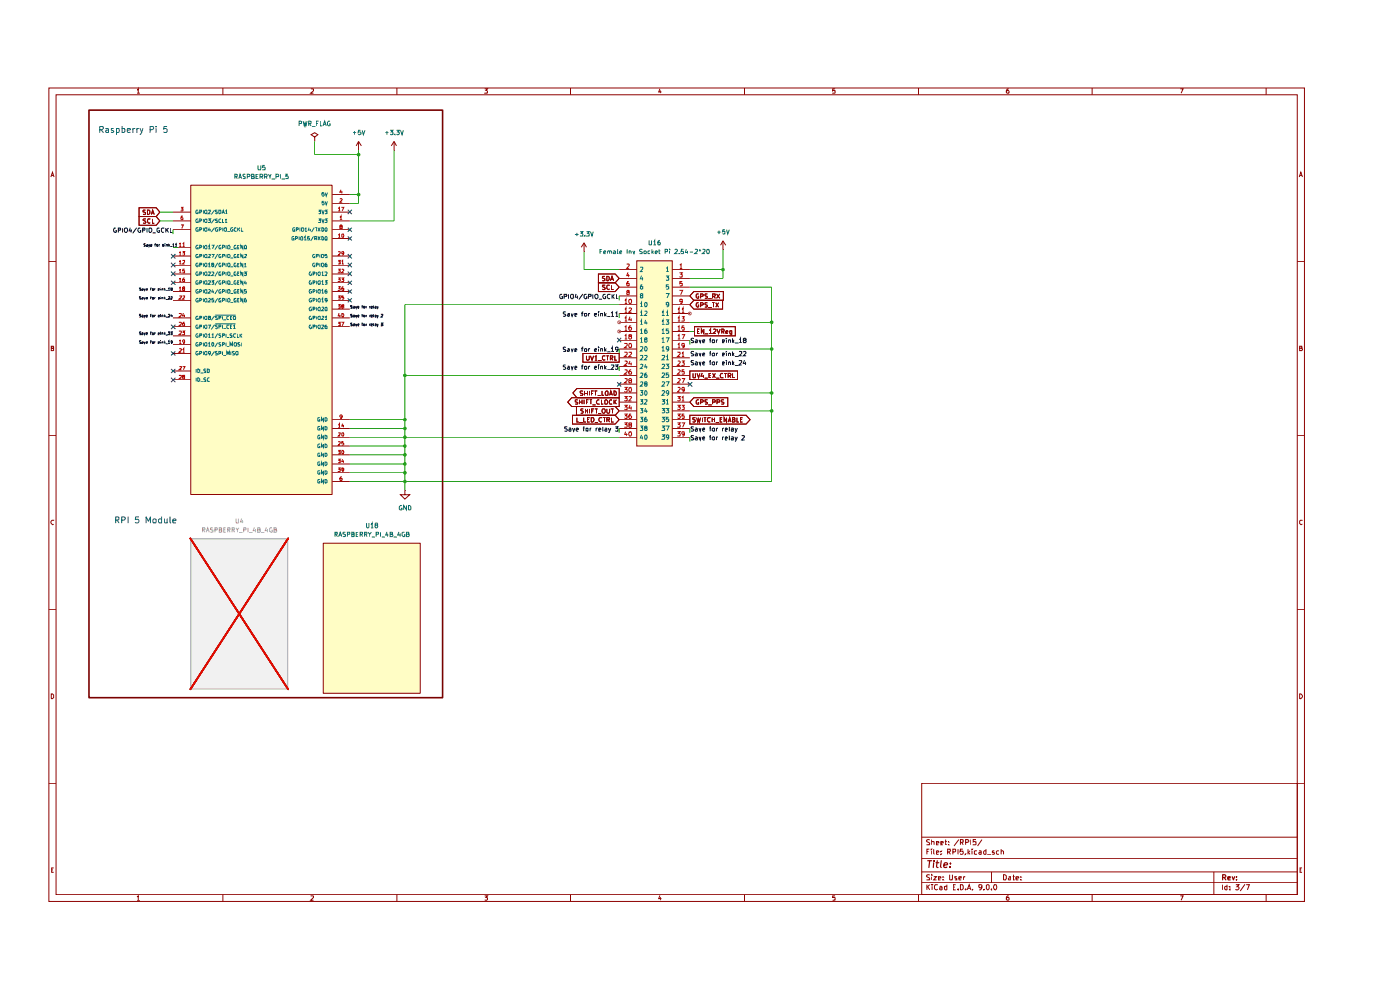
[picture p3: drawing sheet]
<svg xmlns="http://www.w3.org/2000/svg" width="297mm" height="210mm" viewBox="0 0 297 210" stroke-linecap="round" stroke-linejoin="round" font-family="sans-serif">
<g fill="none" stroke="#8e0200" stroke-width=".21">
<path d="M10.4 18.7h266.3v172.5h-266.3zM29.1 19.1l.2-.3v1M29.1 19.8h.6M47.3 18.7v1.4M66 18.9h.5v.4l-.6 .5h.6M84.2 18.7v1.4M102.8 18.8h.6l-.3 .4 .3 .2-.1 .4-.5-.1M121 18.7v1.4M140 18.8l-.3 .7h.6M140.2 19.2v.6M157.9 18.7v1.4M177.2 18.8h-.5v.5h.5v.4h-.5"/>
<path d="M194.9 18.7v1.4M214 18.8l-.3 .1-.2 .4v.3l.2 .2h.3a.33 .33 0 0 0 0-.5 .33 .33 0 0 0-.4 0l-.1 .1M231.7 18.7v1.4M250.4 18.8h.6l-.4 1M268.6 18.7v1.4M10.8 37.5l.3-1 .4 1M10.9 37.2h.5M11.9 20.1h263.3v169.7h-263.3zM275.6 37.5l.4-1 .3 1M275.7 37.2h.5M10.4 55.5h1.5M275.2 55.5h1.5"/>
<path d="M10.9 73.9h.4v-.5h-.4v1h.4l.1-.4-.2-.1M275.7 73.9h.4v-.5h-.4v1h.4l.2-.4-.2-.1M10.4 92.4h1.5M275.2 92.4h1.5M11.4 110.4h-.4a.45 .45 0 0 0-.1 .6l.2 .3 .3-.1M276.3 110.4h-.4l-.2 .1v.5l.3 .3 .3-.1M10.4 129.3h1.5M275.2 129.3h1.5M10.9 147.2h.2l.3 .2v.6l-.3 .2h-.2zM275.7 147.2h.3l.3 .4-.3 .6h-.3zM10.4 166.2h1.5M195.5 166.2h79.7v23.6h-79.7z"/>
<path d="M195.5 177.6h79.7M197.2 178.2l-.4-.1-.2 .2 .1 .3 .4 .2v.4h-.5M197.7 178.6h.5v.6M197.7 178.1v1.1M198.7 178.9l.5-.1-.1-.3h-.4v.7h.4M199.6 178.9l.5-.1-.1-.3h-.4v.7h.4M200.4 178.5h.5M200.6 178.1v1.1h.3M201.2 179.1v.1M201.2 178.5v.1M203.4 178.1l-1 1.3M203.7 178.7l.6-.1v-.4l-.6-.1v1.1"/>
<path d="M204 178.7l.3 .5M204.8 178.7l.6-.1v-.4l-.6-.1v1.1M205.9 178.1v1.1M207 178.1h-.5v.5h.5v.6l-.5-.1M208.3 178.1l-.9 1.3M275.2 166.2h1.5M11 184.5h.2M11.4 184.1h-.4v.9h.4M29.1 190.3l.2-.3v1M29.1 191h.6M47.3 189.8v1.4M66 190.1l.4-.1 .1 .4-.6 .6h.6"/>
<path d="M84.2 189.8v1.4M102.8 190h.6l-.3 .4h.2l.1 .4-.2 .2-.4-.1M121 189.8v1.4M140 189.9l-.3 .7h.6M140.2 190.3v.7M157.9 189.8v1.4M177.2 190h-.5v.5h.5v.4h-.5M194.9 189.8v1.4M195.5 187.2h79.7M195.5 185h79.7M195.5 182.1h79.7M196.6 187.7v1.1"/>
<path d="M196.6 180.6h.4M196.8 188.1l.4 .7M197.1 180.1h-.5v1.1M197.2 185.6l-.4-.1-.2 .3 .1 .3 .4 .1v.4h-.5M197.2 187.7l-.6 .6M197.6 180.1v.1M197.6 180.5v.7M197.7 185.5v.1M197.7 186v.6M197.7 187.7h.1M197.7 188v.8M198.1 186h.6l-.6 .6h.6"/>
<path d="M198.1 180.1v1l.1 .1M198.7 180.8l.5-.1-.2-.2h-.3v.6h.4M198.9 187.7h-.5l-.2 .2v.6l.4 .3 .3-.2M199.1 186.3l.5-.1-.1-.2h-.4v.6h.4M199.3 188.1l.4-.1 .2 .2v.6M199.6 181.1v.1M199.6 180.5v.1M199.9 188.3h-.6v.4h.6M200 186.6h.1M200 186v.1M200.9 188.1h-.5v.5l.1 .2 .4-.1M200.9 187.7v1.1"/>
<path d="M201 180.7l.5-.1v-.5h-.5v1.1M201.3 180.7l.3 .5M201.5 185.5v1.1h.5l.1-.1v-1M202.1 180.7h.5l.1-.2v-.3l-.6-.1v1.1M202.2 188.2h.4M202.7 187.7h-.5v1.1h.5M203 186h-.4v.2l.4 .2v.2h-.4M203.2 188.6v.2M203.2 180.1v1.1M203.4 186.3l.5-.1v-.2l-.5 .1 .1 .5h.4M203.7 187.7h.5l.1 .2v.6l-.3 .3h-.3zM204.3 180.1h-.6v.5l.6-.1v.6h-.6"/>
<path d="M204.4 186v.6M204.8 186h-.3l-.1 .1M204.8 181.1v.1M204.8 188.6v.2M205.2 188.8l.4-1.1 .3 1.1M205.4 188.4h.5M205.4 180.1v1.1M205.4 180.8l.4 .4M205.8 180.5l-.4 .4M206.2 180.1v.1M206.2 180.5v.7M206.3 188.6v.2"/>
<path d="M207.2 180.5h-.5v.6h.5M207.7 180.5h.4v.7M208.1 180.7l-.4 .1-.1 .2 .2 .2 .3-.1M208.3 188.1l-.2 .2-.5-.2 .1-.4h.4a.73 .73 0 0 1-.1 1.1h-.3M208.7 188.6v.2M209.2 180.5h-.4l-.1 .2 .1 .5 .4-.1M209.2 180.1v1.1M209.3 187.8l.1-.1 .4 .1v.7l-.2 .3-.3-.3zM209.4 181.3h.9M210.4 188.6v.2M210.4 185v2.2M210.9 187.7a.58 .58 0 0 1 .6 .4 .58 .58 0 0 1-.3 .7 .66 .66 0 0 1-.3-1.1z"/>
<path d="M210.9 180.5h-.4v.3l.4 .1v.2h-.4M211.9 180.5h-.3l-.2 .2 .1 .4h.4M212.4 180.5h.3l.2 .1v.6M212.4 180.1v1.1M212.9 185.5l.6 .3v.6l-.2 .2h-.4zM214 190l-.4 .2-.1 .6 .2 .2 .4-.2-.1-.4h-.3l-.2 .1M214 186h.4v.6h-.4l-.1-.2 .2-.2h.3M214.8 186h.5M215 185.5v1.1h.3M215.5 186.3l.6-.1-.1-.2-.5 .1 .1 .5h.4M216.5 186.6h.1M216.5 186v.1"/>
<path d="M231.7 189.8v1.4M250.4 190h.6l-.4 1M257.5 185v4.8M259.4 187.7v1.1M260.3 188.1l-.2-.1-.3 .2 .1 .5h.4M260.3 187.7v1.1M260.9 188.6v.2M260.9 188.1v.1M262.2 187.7h.6l-.4 .4h.3l.1 .4-.2 .3h-.3l-.1-.2M264.1 187.6l-1 1.4M264.4 187.7h.6l-.4 1.1M268.6 189.8v1.4"/>
<path d="M275.8 184.5h.3M276.2 184.1h-.4v.9h.4"/>
</g>
<g fill="none" stroke="#8e0200" stroke-width=".25">
<path d="M196.8 182.6h.9M197.2 182.6l-.1 1.4M198.1 183l-.1 1M198.2 182.6v.1M198.6 183h.6M198.8 182.6l-.1 1.3 .3 .1M199.7 182.6l-.2 1.3 .2 .1M200.3 183.5l.7-.1v-.3h-.6l-.2 .8 .2 .1 .5-.1M201.5 183.9v.1M201.6 183.1v.2M259.4 186.1h.6v-.5l-.6-.1v1.1M259.7 186.1l.4 .5"/>
<path d="M260.5 186.3l.5-.1v-.2l-.5 .1 .1 .5h.4M261.4 186l.3 .6 .2-.6M262.3 186.6h.1M262.3 186v.1"/>
</g>
<path d="M40.4 114.2l20.7 32M61.1 114.2l-20.7 32" fill="none" stroke="#df0b00" stroke-width=".34"/>
<g fill="#fffdc5">
<path d="M135.1 55.3h7.5v39.3h-7.5z"/>
<path d="M68.6 115.3h20.6v31.8h-20.6z"/>
</g>
<path d="M40.5 114.3h20.6v31.9h-20.6z" fill="#f1f1f1"/>
<path d="M40.4 114.2l20.7 32M61.1 114.2l-20.7 32" fill="none" stroke="#df0b00" stroke-width=".34"/>
<path d="M40.5 39.3h30v65.6h-30z" fill="#fffdc5"/>
<path d="M40.4 114.2l20.7 32M61.1 114.2l-20.7 32" fill="none" stroke="#df0b00" stroke-width=".34"/>
<g fill="none" stroke="#8e0200" stroke-width=".21">
<path d="M40.5 39.3h29.9v65.6h-29.9zM66.8 29.1l.6-.5-.6-.5-.8 .5 .8 .5v.9M66.8 30h.1M76.1 31.9h.1M76.1 30l-.5 .9M76.1 30l.6 .9M76.1 30v1.9M83.6 31.9h.1M83.6 30l-.6 .9M83.6 30l.5 .9M83.6 30v1.9M29.5 44.1h3.6l.8 .9-.8 .9h-3.6z"/>
<path d="M29.5 45.9h3.6l.8 1-.8 .9h-3.6zM30.9 44.6l-.6 .1v.2l.6 .2v.3h-.6M30.9 46.4h-.4l-.2 .2 .6 .3v.3l-.1 .2-.5-.1M31.3 44.6h.3l.2 .1v.6l-.3 .2h-.2zM31.9 46.5l-.4-.1a.48 .48 0 0 0-.2 .6 .48 .48 0 0 0 .6 .3M32.1 45.5l.3-.9 .3 .9M32.2 45.2h.4M32.3 46.4v1h.4M36.7 45h3.8M36.7 46.9h3.8M36.7 48.7h3.8M36.7 52.4h3.8"/>
<path d="M36.7 54.3h3.8M36.7 56.3h3.8M36.7 58.1h3.8M36.7 60h3.8M70.5 45h3.7M70.5 46.9h3.7M70.5 48.7h3.7M70.5 54.3h3.7M70.5 56.3h3.7M70.5 58.1h3.7M70.5 60h3.7M70.5 41.3h3.7"/>
<path d="M70.5 43.1h3.7M70.5 50.6h3.7M123.9 53.4h.1M123.9 51.5l-.6 .9M123.9 51.5l.5 .9M123.9 51.5v1.9M127 58.1h3.5l.9 1-.9 .9h-3.5zM127 60h3.5l.9 .9-.9 .9h-3.5zM128.3 58.6l-.5 .1v.3l.5 .1v.4h-.5M128.7 58.6h.4l.1 .2v.5l-.2 .3h-.3zM129.5 59.6l.3-1 .4 1M129.6 59.2h.5"/>
<path d="M131.4 57.2h3.7M131.4 59.1h3.7M135.1 55.3h7.5v39.3h-7.5zM142.6 57.2h3.7M142.6 59.1h3.7M153.4 53h.1M153.4 51.1l-.5 .9M153.4 51.1l.6 .9M153.4 51.1v1.9M36.7 61.8h3.8M36.7 63.7h3.8M36.7 67.4h3.8"/>
<path d="M36.7 69.3h3.8M36.7 71.2h3.8M36.7 73.1h3.8M36.7 75h3.8M36.7 78.7h3.8M70.5 61.8h3.7M70.5 63.7h3.7M70.5 67.4h3.7M70.5 69.3h3.7M70.5 65.6h3.7M123.7 75h7.7v1.8h-7.7zM124.4 75.5v.7l.2 .2 .4-.2v-.7"/>
<path d="M125.3 75.5l.3 .9 .3-.9M126.2 75.7l.2-.2v.9M126.2 76.4h.5M126.9 76.5h.7M128.4 60.5h-.5l-.1 .2 .2 .2 .3 .1 .1 .3-.2 .1-.4-.1M128.4 75.6l-.4-.1-.2 .1v.6l.3 .2 .3-.1M128.6 75.5h.6M128.9 75.5v.9M129.3 60.6l-.4-.1-.2 .2v.5l.4 .2 .2-.1M129.5 76h.3l.2-.2-.1-.3h-.4v.9M129.7 60.5v.9h.5M129.7 76l.3 .4"/>
<path d="M130.4 75.5v.9h.4M131.4 60.9h3.7M131.4 62.8h3.7M131.4 64.6h3.7M131.4 66.5h3.7M131.4 68.4h3.7M131.4 70.3h3.7M131.4 72.2h3.7M131.4 74h3.7M131.4 75.9h3.7M131.4 77.8h3.7M131.4 79.6h3.7"/>
<path d="M142.6 60.9h3.7M142.6 62.8h3.7M142.6 64.6h3.7M142.6 66.5h3.7M142.6 68.4h3.7M142.6 70.3h3.7M142.6 72.2h3.7M142.6 74h3.7M142.6 75.9h3.7M142.6 77.8h3.7M142.6 79.6h3.7M146.3 78.7h10.2v1.9h-10.2z"/>
<path d="M147 79.2l.1 .9 .4-.1v-.8M147.2 63.7h6.1v1.9h-6.1l-.9-1zM147.2 61.8h6.3v1.9h-6.3l-.9-.9zM147.3 69.3h8.7v1.9h-8.7zM147.9 79.2l.3 .9 .3-.9M148 70.3h.3M148.2 64.2h-.3l-.2 .3v.4l.3 .2h.2v-.4h-.2M148.2 62.4h-.3l-.2 .1v.5l.3 .3 .2-.1v-.3h-.2M148.4 69.8h-.4v.9h.4M148.6 64.7l.5-.1 .1-.2-.1-.2h-.5v.9M148.6 62.9l.5-.1 .1-.3-.1-.1h-.5v.9M149 79.1l-.3 .7h.6"/>
<path d="M149.2 79.5v.6M149.3 69.8v.9l-.5-.9v.9M149.6 70.8h.6M150.1 64.2l-.5 .1v.3l.4 .1 .1 .4h-.5M150.1 62.4h-.5v.3l.4 .2 .1 .3h-.5M150.2 65.2h.8M150.2 63.4h.8M150.4 70.1l.3-.3v.9M150.4 79.6h.3M150.4 70.7h.6M150.8 79.2h-.4v.9h.4M151.1 64.2h.5"/>
<path d="M151.2 62.9l.5-.1v-.4h-.5v.9M151.2 79.2l.6 .9M151.3 69.9h.5v.3l-.5 .5h.5M151.3 64.2v.9M151.4 62.9l.4 .4M151.8 79.2l-.6 .9M151.8 64.2l.6 .9M152 62.4l.7 .9M152.1 69.8l.3 .9 .4-.9M152.4 64.2l-.6 .9M152.7 62.4l-.7 .9M153.1 70.3h.4l.1-.3-.1-.2h-.4v.9"/>
<path d="M153.3 70.3l.3 .4M153.4 79.3a.48 .48 0 0 0-.6 .2 .48 .48 0 0 0 .1 .6l.5-.1M153.6 79.2h.6M154 70.5l.4-.1-.1-.3-.3 .2v.4h.4M154 79.2v.9M154.5 79.7h.4l.2-.3-.2-.2h-.4v.9M154.7 79.7l.4 .4M155.2 70.1v.8l-.1 .2h-.3M155.2 70.2h-.4v.5h.4M155.4 79.2v.9h.5M36.7 80.6h3.8M70.5 89h3.7"/>
<path d="M70.5 90.9h3.7M70.5 92.7h3.7M70.5 94.6h3.7M70.5 96.5h3.7M70.5 98.4h3.7M121.3 84.4h10.1v1.8h-10.1l-.9-.9zM121.5 88.1h9l.9 .9-.9 1h-9zM122.3 86.2h8.2l.9 1-.9 .9h-8.2zM122.4 82.4h9v2h-9l-.9-1zM122.4 88.6v.9h.4M122.6 84.9h-.6v.3l.6 .2-.1 .3h-.5M122.9 89.6h.8"/>
<path d="M123 85.3h.5M123 84.8v.9M123.5 84.8v.9M123.7 83l-.5-.1-.1 .2 .1 .3 .5 .2-.1 .3h-.5M123.7 86.7l-.5 .1v.3l.5 .2-.1 .4-.4-.1M123.8 88.6v.9h.5M123.9 84.8v.9M124 82.9v1M124 83.4h.6M124.2 87.2h.5M124.2 86.7v1M124.4 85.3h.3"/>
<path d="M124.6 89h.3M124.6 82.9v1M124.7 86.7v1M124.8 84.8h-.4v.9M125 82.9v1M125.1 88.6h-.5v.9h.5M125.1 86.7v1M125.1 84.8h.5M125.3 84.8v.9M125.4 88.6h.5a.54 .54 0 0 1 .1 .6 .54 .54 0 0 1-.6 .3zM125.4 83.4h.4M125.5 87.2h.4"/>
<path d="M125.7 85.9h.7M125.9 82.9h-.5v1M126 86.7h-.5v1M126.1 82.9h.6M126.2 89.6h.7M126.2 86.7h.6M126.4 82.9v1M126.5 86.7v1M126.8 83.9h.7M126.9 87.8h.6M127.1 84.9l-.2-.1-.3 .2a.45 .45 0 0 0 .2 .7l.3-.1M127.5 84.8v.9h.5"/>
<path d="M127.6 88.7l-.3-.1a.46 .46 0 0 0-.2 .6 .46 .46 0 0 0 .5 .2M127.7 82.9v1h.4M127.8 86.8h.5a.6 .6 0 0 1-.2 .9h-.1a.6 .6 0 0 1-.2-.9zM127.9 88.6h.6M128.2 88.6v.9M128.5 84.8h.1a.59 .59 0 0 1 .1 .9l-.4-.1v-.6zM128.6 82.9l.4 .2v.7h-.5a.6 .6 0 0 1 .1-.9zM128.7 86.7v.7l.3 .3 .3-.3v-.7M128.7 89h.5v-.4h-.5v.9M129 89l.3 .5M129.3 83.9l.3-1 .3 1M129.4 83.6h.4"/>
<path d="M129.6 86.7h.6M129.7 88.6v.9h.5M129.8 84.9a.47 .47 0 0 0-.6 .2 .47 .47 0 0 0 .2 .6l.4-.1M129.9 86.7v1M130.3 82.9a.54 .54 0 0 1 .4 .4 .54 .54 0 0 1-.1 .6h-.3zM130.3 84.8v.9M130.3 85.2l.5 .5M130.8 84.8l-.5 .6M131.4 81.5h3.7M131.4 83.4h3.7M131.4 85.3h3.7M131.4 87.2h3.7"/>
<path d="M131.4 89h3.7M131.4 90.9h3.7M131.4 92.7h3.7M142.6 81.5h3.7M142.6 83.4h3.7M142.6 85.3h3.7M142.6 87.2h3.7M142.6 89h3.7M142.6 90.9h3.7M142.6 92.7h3.7M146.3 88.1h12l.8 .9-.8 1h-12zM147.2 84.4h7.2v1.8h-7.2l-.9-.9z"/>
<path d="M147.5 88.6h-.5l-.1 .2 .2 .2 .3 .1 .1 .3-.1 .1-.5-.1M147.8 88.6l.2 .9 .2-.6 .2 .6 .2-.9M148.2 84.9l-.2-.1-.3 .2v.6l.2 .1h.3v-.3h-.2M148.6 85.3h.5l.1-.3-.6-.2v.9M149 88.6v.9M149.3 88.6h.5M149.5 80.2h.7M149.6 88.6v.9M150.1 84.9h-.5v.3l.5 .2-.1 .3h-.4M150.2 85.9h.8M150.7 88.7l-.5-.1a.48 .48 0 0 0-.1 .6 .48 .48 0 0 0 .6 .2M151.1 89h.5"/>
<path d="M151.1 88.6v.9M151.2 85.3h.5l.1-.3-.6-.2v.9M151.6 88.6v.9M151.8 89.6h.7M151.9 80.2h.7M152.1 85.3h.5l.1-.3-.2-.2h-.4v.9M152.8 89h.3M153.2 88.6h-.4v.9h.4M153.5 84.9h-.5v.3l.5 .2v.3h-.5M154.1 88.6v.9l-.5-.9v.9M154.5 89.5l.3-.9 .3 .9M154.6 89.3h.4"/>
<path d="M155.4 89h.3l.2-.1-.1-.3h-.4v.9l.5-.1v-.3l-.2-.1M156.3 88.6v.9h.5M157.1 89h.3M157.5 88.6h-.4v.9h.4M68.6 115.2h20.6v31.9h-20.6zM70.5 100.3h3.7M70.5 102.1h3.7M85.9 104v.9h1l-1 1-.9-1h.9M85.9 104h.1"/>
</g>
<g fill="none" stroke="#0c0c0c" stroke-width=".21">
<path d="M24.6 48.4h-.3a.48 .48 0 0 0-.2 .6 .48 .48 0 0 0 .6 .2v-.3h-.2M25.1 48.8h.4v-.4h-.4v.9M26 48.4v.9M26.5 48.5h.5a.6 .6 0 0 1-.2 .8h-.2a.6 .6 0 0 1-.1-.8zM27.6 48.3l-.2 .7h.6M27.8 48.6v.7M29 48.3l-.9 1.2M29.8 48.4h-.4a.48 .48 0 0 0-.1 .6 .48 .48 0 0 0 .5 .2v-.3h-.1M30.3 48.8h.4l.1-.3-.5-.1v.9M30.9 51.7l-.4 .1 .4 .3-.2 .2-.2-.1M31.1 51.9h.2v.4M31.2 48.4v.9"/>
<path d="M31.3 52l-.3 .1 .1 .2 .2-.1M31.5 51.9l.1 .4 .2-.4M31.6 48.5h.5a.6 .6 0 0 1-.1 .8l-.4-.2zM32 52h.2v-.1h-.2v.3h.2M32.4 49.4h.7M32.8 51.9h.3M33.1 51.7l-.2 .1v.5M33.2 51.9h.3l-.1 .4-.2-.1zM33.7 51.9v.4M33.8 48.4h-.3l-.2 .2v.5l.3 .2 .2-.1v-.3h-.1M33.9 51.9h-.2M34.5 52h.3v-.1h-.3v.3h.3"/>
<path d="M34.8 48.5l-.4-.1-.2 .2v.5l.3 .2 .3-.1M35 51.7v.1M35 51.9v.4M35.2 48.4v.9M35.3 51.9h.2v.4M35.3 51.9v.4M35.3 48.7l.5 .6M35.8 48.4l-.6 .5M35.8 51.7v.6M35.9 52l.1 .3M36 51.9l-.2 .2M36.1 48.4v.9h.5"/>
<path d="M36.1 52.3h.4M36.6 51.9l.2-.2v.6M36.6 52.3h.4M37.2 51.9l.2-.2v.6M37.2 52.3h.3M29.9 66.7h-.3v.2l.3 .2-.1 .2-.2-.1M29.9 72.3h-.3l.1 .3 .2 .1-.1 .2h-.2M29.9 70.5h-.3v.2l.3 .1-.1 .2h-.2M29.9 62.9h-.3v.3l.3 .1-.1 .2h-.2M29.9 61.1h-.3l.1 .2 .2 .1-.1 .2h-.2M30.1 66.9h.2v.4M30.1 72.5h.2v.4h-.2v-.2l.2-.1"/>
<path d="M30.1 70.7h.2v.3h-.2l.1-.3h.1M30.1 63.1h.2v.4h-.2v-.2h.2M30.1 61.3h.2v.3h-.2v-.2l.2-.1M30.3 67h-.2l.1 .3 .1-.1M30.6 66.8l.1 .5 .2-.5M30.6 72.5l.1 .4 .2-.4M30.6 70.6l.1 .4 .2-.4M30.6 63.1l.1 .4 .2-.4M30.6 61.3l.1 .3 .2-.3M31 67h.3l-.1-.2-.2 .1v.3h.3M31 72.7l.3-.2-.3 .1 .1 .3h.2M31 70.8l.3-.1-.1-.1-.2 .1v.2l.3 .1"/>
<path d="M31 63.3h.3v-.2l-.3 .1v.2l.3 .1M31 61.4l.3-.1h-.3l.1 .3h.2M31.9 66.8h.2M31.9 72.5h.2M31.9 70.6h.2M31.9 63.1h.2M31.9 61.3h.2M32.1 66.7l-.1 .1v.5M32.1 72.3h-.1v.6M32.1 70.4l-.1 .1v.5M32.1 62.9l-.1 .1v.5M32.1 61.1l-.1 .1v.4"/>
<path d="M32.3 72.5h.3v.4h-.3zM32.3 70.7h.3v.3h-.3zM32.3 63.1h.3v.4h-.3zM32.3 61.3h.3v.3h-.3zM32.4 66.8l.2 .1-.1 .4-.2-.1zM32.8 61.3v.3M32.8 63.1v.4M32.8 66.8v.5M32.8 70.6v.4M32.8 72.5v.4M33 66.8l-.2 .1M33 72.5l-.2 .1"/>
<path d="M33 70.6l-.2 .1M33 63.1l-.2 .1M33 61.3h-.2M33.6 67h.2l-.1-.2-.1 .1v.3h.2M33.6 72.7l.2-.2h-.2v.4h.2M33.6 70.8l.2-.1-.1-.1-.1 .1v.3h.2M33.6 63.3h.2v-.2h-.2v.4h.2M33.6 61.4l.2-.1h-.2v.3h.2M34.1 66.7v.1M34.1 72.3h.1M34.1 70.4v.1M34.1 62.9h.1"/>
<path d="M34.1 61.1h.1M34.1 61.3v.3M34.1 63.1v.4M34.1 66.8v.5M34.1 70.6v.4M34.1 72.5v.4M34.3 66.9h.3v.4M34.3 72.9v-.4h.3v.4M34.3 70.7h.3v.3M34.3 63.2l.3-.1v.4M34.3 61.6v-.3h.3v.3M34.3 63.1v.4"/>
<path d="M34.3 66.8v.5M34.3 70.6v.4M34.8 61.1v.5M34.8 62.9v.6M34.8 66.7v.6M34.8 70.4v.6M34.8 72.3v.6M34.9 67l.2 .3M34.9 72.7l.2 .2M34.9 70.7l.2 .3M34.9 63.3l.2 .2M34.9 61.4l.2 .2"/>
<path d="M35.1 66.8l-.3 .3M35.1 72.5l-.3 .2M35.1 70.6l-.3 .2M35.1 63.1l-.3 .2M35.1 61.3l-.3 .1M35.2 67.3h.4M35.2 72.9h.4M35.2 71.1h.4M35.2 63.5h.4M35.2 61.7h.4M35.7 66.8h.3l-.3 .5h.3M35.7 72.4l.2-.1v.6"/>
<path d="M35.7 70.5h.3l-.3 .5h.3M35.7 62.9h.3v.3l-.3 .3h.3M35.7 61.3l.2-.2v.5M35.7 72.9h.3M35.7 61.6h.3M36.2 70.4h.3l-.1 .3h.1v.3l-.3-.1M36.3 62.9h.2v.3l-.3 .3h.3M36.4 66.7l-.1 .3h.3M36.4 61.3l-.1-.2h.2v.2h-.2v.3h.2l-.1-.3M36.5 72.5l-.1 .2-.1-.1 .1-.3h.1v.4l-.2 .2M36.5 66.8v.5M74.7 68.5l-.3 .1 .3 .4h-.3"/>
<path d="M74.7 66.7l-.3 .1 .3 .4h-.3M74.7 64.8l-.3 .1 .3 .4h-.3M75 68.8h.2v.3M75 66.9h.2v.4M75 65l.2 .1v.3M75.2 68.9l-.2 .1 .1 .1 .1-.1M75.2 67h-.2l.1 .3 .1-.1M75.2 65.1h-.2l.1 .3 .1-.1M75.4 68.7l.2 .4v-.4M75.4 66.8l.2 .5v-.5M75.4 65l.2 .4v-.4M75.9 69l.3-.1-.1-.2-.2 .1v.2h.2"/>
<path d="M75.9 67h.3l-.1-.2-.2 .1v.3h.2M75.9 65.1h.3l-.3-.1v.3h.2M76.7 66.8h.2M76.7 68.7h.2M76.7 65h.2M76.9 68.5l-.1 .6M76.9 66.7l-.1 .6M76.9 64.8l-.1 .6M77.1 66.9l.2-.1 .1 .3-.2 .2zM77.1 65.1l.2-.1 .1 .2-.2 .2zM77.2 68.7l.2 .2-.1 .2-.2-.1zM77.7 65v.4"/>
<path d="M77.7 66.8v.5M77.7 68.7v.4M77.8 68.7l-.1 .2M77.8 65l-.1 .1M77.8 66.8l-.1 .1M78.4 65v.4M78.4 66.8v.5M78.4 68.7v.4M78.6 68.7l-.2 .2M78.6 66.8l-.2 .1M78.6 65l-.2 .1M78.7 69l.3-.1-.1-.2-.2 .1v.2h.2"/>
<path d="M78.7 67h.3l-.1-.2-.2 .1v.3h.2M78.7 65.1h.3l-.1-.1-.2 .1v.2h.2M79.2 68.5l.1 .6M79.2 66.7l.1 .6M79.2 64.8l.1 .6M79.5 68.8h.3v.3M79.5 66.9h.3v.4M79.5 65l.3 .1v.3M79.8 68.9l-.3 .1 .1 .1 .2-.1M79.8 67h-.3l.1 .3 .2-.1M79.8 65.1h-.3l.1 .3 .2-.1M80 68.7l.1 .4"/>
<path d="M80 66.8l.1 .5M80 65l.1 .4M80.2 68.7l-.2 .6M80.2 66.8l-.2 .6M80.2 65l-.2 .6M80.8 68.5h.4l-.2 .3h.1l.1 .2h-.4M80.9 66.8l.2-.1 .1 .1-.4 .5h.4M119.2 62.4h-.3l-.2 .2v.5l.3 .3 .3-.1v-.4h-.2M119.7 62.9h.5v-.5h-.5v1M120 66.2h-.5v.3l.5 .3-.2 .3-.3-.1M120 73.7h-.5v.3l.5 .3-.1 .2h-.4M120 77.4l-.5 .1v.3h.3l.2 .3-.2 .3-.3-.1"/>
<path d="M120.4 66.5h.4v.6M120.4 74h.4v.5h-.4v-.1l.1-.2h.3M120.4 77.8h.4v.6M120.6 62.4v1M120.8 66.7l-.4 .1 .1 .3 .3-.1M120.8 77.9l-.4 .2 .1 .3 .3-.1M121.1 62.5h.5v.7l-.3 .2a.6 .6 0 0 1-.2-.9zM121.2 66.5l.2 .6 .2-.6M121.2 74l.2 .5 .2-.5M121.2 77.7l.2 .7 .2-.7M122 66.8l.4-.1-.1-.2h-.3v.5h.3M122 74.3l.4-.1-.2-.2h-.2v.5h.3"/>
<path d="M122 78l.4-.1-.2-.2-.2 .1v.5h.3M122.2 62.4l-.2 .6h.6M122.5 62.7v.7M123.3 66.5h.4M123.3 74h.4M123.3 77.7h.4M123.7 62.4l-.9 1.1M123.7 66.2h-.2v.9M123.7 73.6l-.2 .2v.7M123.7 77.4l-.2 .1v.9M124 74h.3l.2 .1-.1 .4h-.4zM124 77.8l.3-.1 .2 .1v.4l-.2 .2-.3-.1z"/>
<path d="M124.1 66.5h.3l.1 .2-.2 .4-.3-.1zM124.4 62.4h-.3l-.2 .2v.5l.3 .3 .3-.1v-.4h-.2M124.8 62.9h.5v-.5h-.5v1M124.8 66.5v.6M124.8 74v.5M124.8 77.7v.7M125.2 66.5h-.3l-.1 .2M125.2 74l-.4 .1M125.2 77.7l-.4 .1M125.8 62.4v1M126.1 66.8l.4-.1v-.2l-.4 .1v.3l.2 .2 .2-.1M126.1 74.3l.4-.1-.1-.2-.3 .1v.4h.4"/>
<path d="M126.1 78l.4-.1-.1-.2-.3 .1v.4l.2 .2 .2-.1M126.3 62.5h.5a.6 .6 0 0 1-.2 .9h-.2a.6 .6 0 0 1-.1-.9zM127 66.2h.1M127 73.6v.1M127 77.4v.1M127 66.5v.6M127 74v.5M127 77.7v.7M127 63.5h.7M127.4 66.6l.4-.1v.6M127.4 74h.4v.5M127.4 77.8h.4v.6"/>
<path d="M127.4 66.5v.6M127.4 74v.5M127.4 77.7v.7M128.2 66.2v.9M128.2 73.6v.9M128.2 77.4v1M128.3 66.8l.3 .3M128.3 74.2l.3 .3M128.3 77.9l.3 .5M128.5 62.4h-.4a.48 .48 0 0 0-.2 .6 .48 .48 0 0 0 .6 .3v-.4h-.2M128.6 66.5l-.4 .3M128.6 74l-.4 .3"/>
<path d="M128.6 77.7l-.4 .4M128.8 67.2h.7M128.8 74.6h.7M128.8 78.4h.7M129.4 62.5l-.4-.1a.48 .48 0 0 0-.1 .6 .48 .48 0 0 0 .5 .3M129.7 66.4l.2-.2v.9M129.7 74l.2-.4v.9M129.7 77.5l.5-.1 .1 .2-.6 .8h.6M129.7 67.1h.6M129.7 74.5h.6M129.8 62.4v1M129.9 62.8l.4 .6"/>
<path d="M130.3 62.4l-.5 .5M130.5 77.4h.6l-.3 .4h.3v.5h-.6M130.6 66.4l.2-.2v.9M130.6 67.1h.5M130.8 62.4v1h.4M131.1 74l-.1 .2h-.3l-.1-.5h.5v.7l-.4 .1M147.2 76.5h-.5l-.1 .2 .2 .2 .3 .1 .1 .3-.3 .1-.3-.1M147.2 71.8h-.4l-.2 .1 .1 .3 .5 .2-.2 .3h-.4M147.2 74.6h-.5l-.1 .3 .6 .4-.2 .2h-.4M147.5 76.8l.3-.1 .2 .2v.5M147.5 72.1l.5 .1v.5h-.5l.1-.4h.4M147.5 75l.3-.1 .2 .2v.4h-.5l.1-.4h.4"/>
<path d="M148 77l-.5 .1 .1 .3 .4-.1M148.3 76.7l.2 .7 .2-.7M148.3 72.1l.2 .6 .2-.6M148.3 74.9l.2 .6 .2-.6M149.1 77.1l.4-.1-.1-.3-.3 .2v.4l.1 .1 .3-.1M149.1 72.4l.4-.1v-.2l-.4 .1v.4l.4 .1M149.1 75.2l.4-.1-.1-.2-.3 .2v.3l.4 .1M150.5 76.7h.3M150.5 72.1h.3M150.5 74.9h.3M150.8 76.5h-.1v.9M150.8 71.8h-.1v.9"/>
<path d="M150.8 74.5l-.1 .1v.9M151.2 76.8h.4v.5l-.3 .1-.2-.1zM151.2 72.1l.4 .1-.1 .5h-.3zM151.2 75h.4l-.1 .5h-.3zM152 72.1v.6M152 74.9v.6M152 76.7v.7M152.3 76.7l-.3 .2M152.3 72.1l-.3 .2M152.3 74.9l-.3 .2M153.3 77.1l.4-.1-.2-.3-.2 .1v.5h.3M153.3 72.4l.4-.1-.1-.2h-.3v.6h.3"/>
<path d="M153.3 75.2l.4-.1-.2-.2-.2 .1v.5h.3M154.1 76.5v.1M154.1 71.8h.1M154.1 74.5v.1M154.1 72.1v.6M154.1 74.9v.6M154.1 76.7v.7M154.6 76.8l.2-.1 .2 .2v.5M154.6 72.2h.4v.5M154.6 75l.2-.1 .2 .2v.4M154.6 72.1v.6M154.6 74.9v.6"/>
<path d="M154.6 76.7v.7M155.4 71.8v.9M155.4 74.5v1M155.4 76.5v.9M155.5 77l.2 .4M155.5 72.3l.2 .4M155.5 75.1l.2 .4M155.7 76.7l-.3 .4M155.7 72.1l-.3 .3M155.7 74.9l-.3 .3M155.9 77.5h.8M155.9 72.8h.8"/>
<path d="M155.9 75.6h.8M156.8 76.6l.5-.1v.3l-.5 .6h.5M156.8 72l.3-.2v.9M156.8 74.6h.5v.4l-.5 .5h.5M156.8 72.7h.5M157.7 74.6l.4-.1 .2 .3-.6 .7h.6M157.9 72.2l-.2-.3 .4-.1 .2 .2-.2 .2h-.3l-.1 .3 .1 .2h.4l.1-.4-.2-.1M157.9 76.4l-.2 .7h.6M158.2 76.7v.7M120.4 90.5h-.6v.2l.1 .3 .5 .1v.2l-.2 .2-.4-.1M120.7 90.9h.4v.6M121.1 91.1h-.4l.1 .4 .3-.1"/>
<path d="M121.5 90.8l.2 .7 .3-.7M122.2 91.1h.5l-.1-.3-.4 .2v.3l.2 .2 .2-.1M123.7 90.8h.3M124 90.5h-.2v1M124.3 90.9h.5v.5h-.5zM125.2 90.8v.7M125.4 90.8l-.2 .2M126.4 90.8v.7M126.8 90.8l-.4 .2M127 91.1h.5l-.2-.3-.3 .1v.5h.4M127.9 90.5l.1 1M128.3 90.9h.4v.6"/>
<path d="M128.7 91.1h-.4v.3h.4M129.1 90.8l.2 .7M129.6 90.8l-.4 .9h-.1M130.5 90.5h.6l-.3 .4 .3 .1v.4h-.6M147.2 90.5h-.5l-.1 .2 .2 .3 .3 .1 .1 .2-.3 .2-.3-.1M147.2 92.4h-.5l-.1 .2 .6 .6-.3 .1h-.3M147.5 90.9l.3-.1 .2 .2v.5M147.5 92.7h.3l.2 .1v.5M148 91.1h-.5l.1 .4 .4-.1M148 92.9l-.5 .1 .1 .3h.4M148.3 90.8l.2 .7 .2-.7M148.3 92.7l.2 .6 .2-.6"/>
<path d="M149.1 91.1h.4l-.1-.3-.3 .2v.3l.1 .2 .3-.1M149.1 93l.4-.1-.1-.2-.3 .1v.4l.1 .1h.3M150.5 90.8h.3M150.5 92.7h.3M150.8 90.5h-.1v1M150.8 92.4h-.1v.9M151.2 90.9h.4v.5l-.3 .1-.2-.2zM151.2 92.7h.4v.6h-.3l-.2-.1zM152 90.8v.7M152 92.7v.6M152.3 90.8l-.3 .2M152.3 92.7l-.3 .1"/>
<path d="M153.3 90.8v.7M153.3 92.7v.6M153.5 90.8l-.2 .2M153.5 92.7l-.2 .1M153.9 91.1h.4l-.2-.3-.2 .1v.5h.3M153.9 93l.4-.1-.2-.2h-.2v.6h.3M154.7 90.5l.1 1M154.7 92.4l.1 .9M155.1 90.9h.5v.6M155.1 92.7h.5v.6M155.6 91.1h-.5l.1 .4 .4-.1M155.6 92.9l-.5 .1 .1 .3h.4"/>
<path d="M155.9 90.8l.3 .7M155.9 92.7l.3 .6M156.4 90.8l-.3 .8-.2 .1M156.4 92.7l-.3 .8-.2 .1M157.4 92.5l.5-.1v.3l-.6 .6h.6"/>
</g>
<g fill="none" stroke="#b10400" stroke-width=".21">
<path d="M38.1 51.7l.1-.2v.8M38.1 53.5l.1-.1v.7M38.1 55.5l.1-.3v.8M38.1 57.4l.1-.3v.8M38.1 59.2l.1-.2v.7M38.1 52.3h.4M38.1 54.1h.4M38.1 56h.4M38.1 57.9h.4M38.1 59.7h.4M38.4 44h.4l-.2 .3h.2v.4h-.4M38.4 47.7h.5l-.3 .8"/>
<path d="M38.7 51.7l.3-.2v.8M38.7 53.4h.5l-.3 .2 .3 .1v.4h-.5M38.7 55.3l.5-.1v.4l-.5 .4h.5M38.7 52.3h.5M38.8 45.8h-.3l-.1 .5 .3-.1 .1 .3h-.4M39.2 57.1h-.4l-.1 .3h.5v.5l-.5-.1M39.2 59a.47 .47 0 0 0-.4 .7h.4v-.4l-.5 .1M71.8 44.2l.2-.2v.7M71.8 49.8l.2-.1v.6M71.8 53.5h.4v.2l-.4 .4h.4M71.8 55.2h.4l-.3 .3 .3 .1v.3h-.4M71.8 57.1h.4l-.3 .3h.3v.4h-.4"/>
<path d="M71.8 59h.4l-.3 .3h.3v.3h-.4M71.8 44.7h.4M71.8 50.3h.4M72.1 42.2l.3-.1 .2 .2-.5 .6h.5M72.1 46.1l.2-.3v.8M72.1 46.6h.5M72.3 48l-.2-.1 .3-.2 .2 .3-.5 .2 .1 .3 .4-.1-.2-.4M72.3 40.3l-.2 .5h.5M72.4 44h.5l-.3 .7M72.4 59h.5l-.2 .3 .2 .1v.3l-.5-.1M72.5 49.7h.4v.6l-.4-.1zM72.5 55.5l.2-.3v.8"/>
<path d="M72.5 57.2l.3-.1 .1 .3-.5 .5h.5M72.5 56h.4M72.5 40.5v.5M72.9 53.7l-.4 .1v-.3h.4a.42 .42 0 0 1-.3 .6M133 56.1h.5v.2l-.5 .6h.5M133.2 57.8l-.2 .7h.6M133.4 59.7l-.3 .1a.6 .6 0 0 0 0 .9l.4-.1v-.4l-.4-.1-.1 .1M133.4 58.1v.7M144.1 57.9h.6l-.2 .3 .2 .1v.4h-.6M144.2 56.3l.3-.3v.9M144.2 56.9h.5M144.7 59.7h-.5v.5h.5v.4h-.5"/>
<path d="M38.1 61.1l.1-.3v.8M38.1 62.8h.4v.2l-.5 .5h.5M38.1 66.6l.3-.1 .1 .3-.5 .5h.5M38.1 68.4h.3l.1 .3-.5 .4h.5M38.1 70.3l.3-.1 .1 .4-.5 .4h.5M38.1 72.3l.1-.2v.8M38.1 74h.4v.3l-.5 .4h.5M38.1 77.8h.4v.2l-.5 .4h.5M38.1 79.7l.3-.1 .1 .4-.5 .4h.5M38.1 61.6h.4M38.1 72.9h.4M38.7 62.8h.5v.2l-.5 .5h.5"/>
<path d="M38.7 70.2h.5l-.3 .3 .3 .1v.4l-.5-.1M38.7 74.2l.3-.2v.7M38.7 77.8h.5l-.3 .6M38.7 74.7h.5M38.9 61.2l-.2-.2 .4-.2 .1 .4-.5 .1 .1 .3h.4l-.1-.4M38.9 66.4l-.2 .6h.5M38.9 80l-.2-.3 .5-.1-.1 .4h-.4l.2 .4 .3-.1-.1-.3M39.2 68.4h-.3l-.2 .3v.3l.4 .1v-.5l-.4 .2M39.2 72.4l-.3 .2-.2-.3 .2-.2 .3 .1-.1 .7h-.3M39.2 66.8v.5M71.8 60.8h.4l-.3 .4 .3 .1v.2h-.4M71.8 62.8h.4l-.3 .2 .3 .1v.4h-.4"/>
<path d="M71.8 64.6h.4l-.3 .3 .3 .1v.3h-.4M71.8 68.4h.4l-.3 .2 .3 .1v.3h-.4M71.9 66.4l-.1 .6h.5M72.1 66.8v.5M72.4 68.4h.5l-.3 .7M72.6 64.9v-.3l.3 .1-.4 .3 .1 .4 .3-.2-.1-.3M72.6 66.5a.4 .4 0 0 1 .3 .4 .4 .4 0 0 1-.2 .4l-.2-.2zM72.9 60.8l-.4 .3v.4h.4v-.3l-.4 .1M72.9 62.8h-.4v.3l.4-.1v.4l-.4 .1M132.5 63.7l.3-.2v.9M132.5 65.6l.3-.3v.9M132.5 67.5l.3-.3v.9"/>
<path d="M132.5 69.4l.3-.3v1M132.5 71.2l.3-.2v.9M132.5 72.9h.5l.1 .4-.6 .5h.6M132.5 74.8l.5-.1 .1 .4-.6 .5h.6M132.5 76.7h.6v.3l-.6 .5h.6M132.5 78.5h.6v.4l-.6 .5h.6M132.5 66.2h.6M132.5 68.1h.6M132.5 70.1h.6M132.5 71.9h.6M132.5 64.4h.6M133.1 62l-.1-.2 .1-.2 .4 .1v.2a.39 .39 0 0 0-.4 .2 .39 .39 0 0 0 0 .4l.4-.1v-.3l-.2-.1"/>
<path d="M133.4 65.4l.4-.1 .2 .2-.6 .7h.6M133.4 74.8l.5-.1 .1 .2-.6 .7h.6M133.5 63.5h.1a.47 .47 0 0 1 .4 .5 .47 .47 0 0 1-.4 .4l-.2-.4zM133.5 72.9h.1a.47 .47 0 0 1 .4 .4 .47 .47 0 0 1-.4 .5l-.2-.4zM133.6 71.3l-.2-.1 .1-.2h.4v.3h-.3l-.2 .3 .2 .3 .4-.1-.2-.5M133.6 67.2l-.2 .7h.6M133.6 76.6l-.2 .6h.6M133.9 69.1h-.3l-.2 .4 .2 .6 .3-.1v-.5h-.4l-.1 .1M133.9 78.4l-.3 .1-.2 .4 .1 .5h.4l.1-.4-.2-.2h-.2l-.2 .2M133.9 67.5v.6M133.9 76.9v.6M143.8 65.6l.3-.3v.9"/>
<path d="M143.8 67.5l.3-.3v.9M143.8 69.4l.3-.3v1M143.8 71.2l.3-.2v.9M143.8 73.1l.3-.2v.9M143.8 74.8l.4-.1 .1 .3-.6 .6h.6M143.8 76.7l.3-.1 .2 .2-.6 .7h.6M143.8 78.5l.3-.1 .2 .3-.6 .7h.6M143.8 66.2h.5M143.8 68.1h.5M143.8 70.1h.5M143.8 71.9h.5M143.8 73.8h.5"/>
<path d="M144.1 61.6h.7l-.4 .9M144.6 65.6l.3-.3v.9M144.6 67.2h.6l-.3 .4 .3 .1v.3h-.6M144.6 71h.6l-.4 .9M144.6 75l.3-.3v.9M144.6 76.6h.6l-.3 .3 .3 .1v.4h-.6M144.6 66.2h.6M144.6 75.6h.6M144.7 63.9l-.1 .1h-.4v-.5h.5v.7l-.4 .2M145.2 69.1h-.5l-.1 .5 .5-.1 .1 .5h-.6M145.2 73.3l-.4 .1-.2-.1 .1-.4h.5v.6l-.5 .3M145.2 78.4h-.5l-.1 .5h.6v.4h-.6"/>
<path d="M71.8 90.1l.2-.2v.7M71.8 91.8h.4v.3l-.4 .4h.4M71.8 93.8h.4v.2l-.4 .4h.4M71.8 95.5h.4l-.3 .3 .3 .1v.3h-.4M71.8 97.4h.4l-.3 .3h.3v.4h-.4M71.8 99.3h.4l-.3 .2 .3 .1v.3h-.4M71.8 90.6h.4M72.5 91.9l.4-.1v.7l-.4-.1zM72.6 88.3l-.3 .2-.2-.3 .2-.2 .3 .2-.2 .6h-.2M72.6 95.5a.39 .39 0 0 1 .4 .4 .39 .39 0 0 1-.3 .4l-.2-.2zM72.7 89.9l-.2 .5h.4M72.7 97.4l-.2 .5h.4"/>
<path d="M72.9 93.7h-.4v.3l.3-.1 .1 .4-.1 .1h-.3M72.9 90.1v.5M72.9 97.7v.5M72.9 99.6l-.3 .2-.1-.4 .3-.1 .1 .1-.1 .6h-.2M132.5 82.2h.6l-.4 .4 .4 .1v.3l-.2 .2-.4-.2M132.5 84.1h.6l-.4 .4h.4v.5h-.6M132.5 86h.6l-.4 .3 .4 .1v.4h-.6M132.5 87.8h.6l-.4 .4 .4 .1v.4h-.6M132.5 89.7h.6l-.4 .3 .4 .1v.4h-.6M132.5 80.4h.6v.3l-.6 .5h.6M132.7 91.6l-.2 .6h.6M133 91.9v.6"/>
<path d="M133.4 84.2l.5-.1 .1 .2-.6 .7h.6M133.5 82.3a.4 .4 0 0 1 .5 .1 .4 .4 0 0 1-.1 .5l-.2 .3-.2-.2zM133.5 91.6h.1a.47 .47 0 0 1 .4 .5 .47 .47 0 0 1-.4 .4l-.2-.3zM133.6 80.7l-.2-.2 .4-.2 .2 .2-.1 .2h-.3l-.2 .4 .1 .1h.4l.1-.3-.2-.2M133.6 90.1l-.2-.1 .1-.3h.4l.1 .3-.6 .3 .1 .3h.4l.1-.3-.2-.2M133.6 85.9l-.2 .7h.6M133.9 87.8l-.3 .1a.6 .6 0 0 0 0 .9h.2l.2-.5-.2-.1-.4 .1M133.9 86.2v.7M143.7 84.1h.6l-.3 .4h.2l.1 .4-.2 .1h-.4M143.7 86h.6l-.3 .3h.2l.1 .4-.2 .2-.4-.1M143.7 87.8h.6l-.3 .4 .3 .1v.3l-.2 .2-.4-.1M143.7 89.7h.6l-.3 .3 .3 .2-.1 .4-.5-.1"/>
<path d="M143.7 91.6h.6l-.3 .3 .3 .2-.1 .4-.5-.1M143.8 80.4l.3-.1 .2 .3-.6 .6h.6M143.8 82.3l.3-.1 .2 .3-.6 .7h.6M144.6 80.3h.6l-.4 .9M144.6 84.4l.3-.3v.9M144.6 86h.6l-.3 .3 .3 .1v.4h-.6M144.6 89.7h.6l-.4 .9M144.6 85h.6M145.2 82.6l-.1 .2h-.4a.33 .33 0 0 1 0-.5 .33 .33 0 0 1 .5 0v.6l-.5 .3M145.2 87.8h-.5l-.1 .5h.6v.4h-.6M145.2 92l-.4 .2-.2-.5 .2-.1h.4v.7l-.5 .2M72.5 101.1a.47 .47 0 0 0-.3 .8h.3l.1-.3h-.5"/>
</g>
<g fill="none" stroke="#096f70" stroke-width=".21">
<path d="M42 44.6h-.3a.38 .38 0 0 0-.2 .5 .38 .38 0 0 0 .5 .2v-.3h-.1M42 46.5l-.1-.1a.42 .42 0 0 0-.4 .3 .42 .42 0 0 0 .2 .5h.3v-.3h-.1M42 48.4l-.1-.1a.42 .42 0 0 0-.4 .3 .42 .42 0 0 0 .2 .5h.3v-.4h-.1M42 52.1a.39 .39 0 0 0-.4 .2 .39 .39 0 0 0 .1 .5h.3v-.3h-.1M42 54h-.3l-.2 .2 .2 .4h.3v-.2h-.1M42 55.8h-.3a.38 .38 0 0 0-.1 .5 .38 .38 0 0 0 .4 .2v-.2h-.1M42 57.7h-.3a.38 .38 0 0 0-.1 .5 .38 .38 0 0 0 .4 .2v-.3h-.1M42 59.6h-.3a.38 .38 0 0 0-.2 .5 .38 .38 0 0 0 .5 .1v-.2h-.1M42.4 45l.4-.2-.1-.2h-.3v.7M42.4 46.9l.4-.2-.2-.3h-.2v.8M42.4 48.7l.4-.1-.2-.3h-.2v.8M42.4 52.4h.3l.1-.2-.2-.2h-.2v.8"/>
<path d="M42.4 54.3h.3l.1-.2-.4-.1v.6M42.4 56.2h.3l.1-.3-.4-.1v.8M42.4 58.1l.4-.1-.1-.3h-.3v.8M42.4 60l.4-.2-.1-.2h-.3v.7M43.1 44.6v.7M43.1 46.4v.8M43.1 48.3v.8M43.1 52v.8M43.1 54v.6M43.1 55.8v.8M43.1 57.7v.8M43.1 59.6v.7"/>
<path d="M43.5 44.7h.4v.6h-.4zM43.5 46.5h.4l-.1 .7h-.2l-.2-.3zM43.5 48.4h.4l-.1 .7h-.2l-.2-.3zM43.5 54.1h.4l-.1 .5-.4-.1zM43.5 55.9h.4v.5l-.2 .2-.3-.3zM43.5 57.8h.4v.5l-.2 .2-.3-.3zM43.5 59.6h.4v.6h-.4zM43.6 52l.3 .2-.1 .6h-.2l-.2-.3v-.2zM44.2 46.4h.5l-.3 .3 .3 .2-.1 .3-.4-.1M44.2 44.7l.4-.1 .1 .1-.5 .6h.5M44.2 52.3l.2-.3v.8M44.2 54h.4l.1 .1-.5 .5h.5"/>
<path d="M44.2 56l.2-.2v.8M44.2 57.8l.4-.1 .1 .2-.5 .6h.5M44.2 59.6h.4l.1 .2-.5 .5h.5M44.2 52.8h.5M44.2 56.6h.5M44.4 48.3l-.2 .5h.5M44.6 48.6v.5M44.9 52h.5l-.3 .8M44.9 54h.5l-.3 .6M44.9 57.8h.4v.2l-.4 .5h.4M44.9 59.6h.4l-.2 .2 .2 .1v.3h-.4M45.1 56.2l-.2-.3 .4-.1v.3l-.4 .2 .2 .3 .2-.1v-.3h-.1"/>
<path d="M45.5 44.6l-.7 .9M45.5 46.4l-.7 1M45.5 48.3l-.7 .9M46.1 44.6h-.3l-.1 .1 .4 .3v.3h-.4M46.1 46.5l-.3-.1-.1 .2 .4 .3v.3h-.4M46.1 48.4v-.1a.42 .42 0 0 0-.4 .3 .42 .42 0 0 0 .1 .5l.4-.1v-.3h-.2M46.2 52l-.6 1M46.2 53.9l-.6 1M46.2 55.7l-.6 1.1M46.2 57.6l-.6 1M46.2 59.6l-.6 .9M46.4 44.6h.4l.1 .1v.5l-.3 .1h-.2z"/>
<path d="M46.5 48.7h.3l.1-.2-.4-.2v.8M46.9 46.5l-.2-.1-.3 .2 .1 .6 .4-.1M46.9 52.1l-.2-.1-.3 .3 .1 .5h.4l-.1-.3M46.9 54h-.4l-.1 .1 .1 .5h.4l-.1-.2M46.9 55.8h-.4l-.1 .2 .1 .5 .3 .1v-.3M46.9 57.7h-.4l-.1 .2 .1 .5 .3 .1v-.4M46.9 59.6h-.4l-.1 .1 .1 .5 .3 .1v-.3M47.1 45.3l.3-.7 .2 .7M47.2 46.4v.8h.3M47.2 52.4h.3l.1-.3-.4-.1v.8M47.2 54.3h.3l.1-.3h-.4v.6M47.2 56.2h.4v-.3l-.4-.1v.8"/>
<path d="M47.2 58.1l.4-.1-.1-.3h-.3v.8M47.2 60l.4-.1v-.3h-.4v.7M47.2 45.1h.3M47.3 48.3v.8M47.7 48.3l.3 .1v.7h-.3l-.2-.3zM47.8 44.7l.2-.1v.7M47.8 46.7l.2-.3v.8M47.8 45.3h.4M47.8 47.2h.4M48 52v.8M48 54v.6M48 55.8v.8"/>
<path d="M48 57.7v.8M48 59.6v.7M48.2 49.1h.6M48.3 54.1h.4l.1 .4-.2 .1h-.3zM48.3 55.9l.3-.1 .2 .3-.2 .5-.3-.2zM48.3 57.8l.3-.1 .2 .3-.2 .5-.3-.2zM48.3 59.6h.3l.2 .2-.2 .5-.3-.1zM48.5 52l.3 .3-.2 .5-.3-.1v-.5zM48.9 52.9h.6M48.9 54.7h.6M48.9 56.6h.6M48.9 58.5h.6"/>
<path d="M49.3 48.4v-.1a.42 .42 0 0 0-.4 .3 .42 .42 0 0 0 .2 .5l.3-.1v-.3h-.2M50.1 52.1l-.2-.1-.2 .3v.5h.4l-.1-.3M50.1 54h-.4v.1v.5h.4l-.1-.2M50.1 55.8h-.4v.2v.5l.3 .1v-.3M50.1 57.7h-.4v.2v.5l.3 .1v-.4M50.1 59.6h-.4v.1v.5h.4l-.1-.2M50.2 48.4a.34 .34 0 0 0-.5 .1 .34 .34 0 0 0 0 .4l.1 .2 .4-.1M50.4 48.3v.8M50.4 52.4h.3M50.4 54.3h.3M50.4 56.2h.3M50.4 58h.3"/>
<path d="M50.4 59.9h.3M50.6 48.6l.3 .5M50.8 52h-.4v.8h.4M50.8 54h-.4v.6h.4M50.8 55.8h-.4v.8h.4M50.8 57.7h-.4v.8h.4M50.8 59.6h-.4v.7h.4M50.9 48.3l-.5 .4M51.2 48.3v.8h.4M51.5 52v.8l-.4-.8v.8M51.5 54v.6l-.4-.6v.6M51.5 55.8v.8l-.4-.8v.8"/>
<path d="M51.5 57.7v.8l-.4-.8v.8M51.5 59.6v.7l-.4-.7v.7M51.8 57.7h.5l-.3 .3h.3v.4h-.5M51.9 54h.4v.2l-.5 .4h.5M51.9 56l.1-.2v.8M51.9 56.6h.4M52 52l.3 .2-.1 .6-.3-.1v-.5zM52 59.6l-.1 .5h.4M52.2 59.8v.5M62.4 50.2h-.2l-.3 .1 .1 .6h.4v-.3h-.2M62.5 48.4l-.1-.1-.3 .2 .1 .6h.3v-.4h-.1M62.7 50.6h.3l.1-.3-.2-.1h-.2v.7"/>
<path d="M62.9 48.7l.4-.1v-.2l-.4-.1v.8M63.5 50.2v.7M63.6 48.3v.8M64 48.4h.4l.1 .4-.2 .3-.3-.1zM64 50.2l.2 .1-.1 .6-.3-.1v-.5zM64.6 50.4l.1-.2v.7M64.6 50.9h.4M64.7 48.6l.2-.3v.8M64.7 49.1h.4M65.6 48.3l-.2 .5h.5M65.7 50.2h-.4l-.1 .4 .4-.1 .1 .3h-.5M65.8 48.6v.5"/>
<path d="M66 57.7h-.3a.38 .38 0 0 0-.1 .5 .38 .38 0 0 0 .5 .2v-.3h-.2M66 59.6h-.3a.42 .42 0 0 0-.1 .4 .42 .42 0 0 0 .3 .3l.2-.1v-.2h-.2M66.4 58.1l.4-.1v-.3h-.4v.8M66.4 60l.4-.2v-.2h-.4v.7M66.5 50.2l-.6 .9M66.7 48.3l-.6 .9M66.8 50.6h.4v-.4h-.4v.7M66.8 54l-.5 .1v.4l.2 .1h.3l-.1-.2M66.8 55.8l-.5 .2v.3l.3 .3 .2-.1-.1-.2M66.8 48.3h.5M66.9 50.6l.3 .3M67.1 54.3h.3l.1-.3h-.4v.6"/>
<path d="M67.1 56.2h.4v-.3l-.4-.1v.8M67.1 48.3v.8M67.2 57.7v.8M67.2 59.6v.7M67.4 48.3l.5 .8M67.4 50.2l.5 .7M67.6 44.6h.4l-.2 .2 .2 .1v.4h-.4M67.6 46.4h.4l-.2 .3 .2 .1v.3h-.4M67.6 57.7l.3 .1v.5l-.1 .2-.4-.3zM67.6 59.6h.3v.6l-.1 .1-.4-.2zM67.9 54v.6M67.9 55.8v.8"/>
<path d="M67.9 48.3l-.5 .8M67.9 50.2l-.5 .7M68.2 54.1h.4l.1 .4-.2 .1h-.3zM68.2 55.9l.3-.1 .2 .3-.2 .5-.3-.2zM68.3 44.6l.2 .7 .3-.7M68.3 46.4l.2 .8 .3-.8M68.3 48.3a.42 .42 0 0 1 .4 .3 .42 .42 0 0 1-.2 .5h-.2zM68.3 50.2l.4 .3-.2 .4h-.2zM68.3 57.9l.1-.2v.8M68.3 59.8l.1-.2v.7M68.3 58.5h.4M68.7 40.8h-.3l-.1 .4 .4-.1 .1 .3-.2 .2-.3-.1"/>
<path d="M68.7 42.7h-.3l-.1 .3h.3l.2 .3-.2 .2-.3-.1M69 40.8l.2 .8 .3-.8M69 42.7l.2 .8 .3-.8M69 44.6h.4l-.3 .2 .3 .1v.4h-.4M69 46.4h.4l-.3 .3 .3 .1v.3h-.4M69 57.8h.4v.2l-.4 .5h.4M69 59.6h.4l-.3 .2 .3 .1v.3h-.4M69.1 48.3l.3 .2-.1 .6h-.3v-.2v-.4zM69.1 50.2l.3 .1-.1 .6-.3-.1v-.5zM69.3 55.8l-.3 .2v.5h.4v-.3l-.3-.1-.1 .2M69.4 54h-.4v.3h.4v.3h-.4M135.8 56.8h.6v.2l-.6 .6h.6"/>
<path d="M136.1 58.5l-.3 .6h.6M136.3 58.8v.7M141.3 58.5h.6l-.3 .4 .3 .1v.4h-.6M141.3 56.9l.3-.2v.9M141.3 57.6h.6M41.6 78.3v.7M41.9 78.3l.5 .1v.5l-.2 .1h-.3zM42 61.5l-.1-.1a.42 .42 0 0 0-.4 .3 .42 .42 0 0 0 .2 .5h.3v-.4h-.1M42 63.4a.38 .38 0 0 0-.4 .2 .38 .38 0 0 0 .1 .4h.3v-.3h-.1M42 67.1h-.3l-.2 .2 .2 .5h.3v-.3h-.1M42 69h-.3a.38 .38 0 0 0-.1 .5 .38 .38 0 0 0 .4 .1v-.2h-.1M42 70.8h-.3a.38 .38 0 0 0-.1 .5 .38 .38 0 0 0 .4 .2v-.3h-.1"/>
<path d="M42 72.7h-.3a.38 .38 0 0 0-.2 .5 .38 .38 0 0 0 .5 .2v-.3h-.1M42 74.5h-.3a.38 .38 0 0 0-.2 .5 .38 .38 0 0 0 .5 .2v-.2h-.1M42.4 61.8h.2l.2-.2-.4-.2v.8M42.4 63.7h.2l.2-.2-.4-.2v.7M42.4 67.4h.3l.1-.2-.4-.1v.7M42.4 69.3h.3l.1-.3h-.4v.7M42.4 71.2h.3l.1-.3-.4-.1v.8M42.4 73.1l.4-.2-.1-.2h-.3v.7M42.4 75l.4-.2-.1-.3h-.3v.8M42.5 79.1h.6M43.1 61.4v.8M43.1 63.3v.7"/>
<path d="M43.1 67.1v.7M43.1 69v.7M43.1 70.8v.8M43.1 72.7v.7M43.1 74.5v.8M43.4 67.3l.4-.2 .1 .6-.3 .1zM43.5 61.5h.4l-.1 .7h-.2l-.2-.3zM43.5 69h.4v.6l-.2 .1-.3-.2zM43.5 70.9h.4v.5l-.2 .2-.3-.3zM43.5 72.8h.4v.6h-.4zM43.5 74.6h.4v.6h-.4zM43.6 63.3l.3 .2-.1 .5h-.2l-.2-.2v-.3z"/>
<path d="M43.6 78.4l-.2-.1-.2 .1 .2 .3h.2v.3h-.4M44 78.3l.4 .1-.1 .6h-.3zM44.2 69h.5l-.4 .7M44.2 61.5l.3-.1 .2 .3-.5 .5h.5M44.2 63.4l.3-.1 .2 .2-.5 .5h.5M44.2 71l.2-.2v.8M44.2 72.9l.2-.2v.7M44.2 71.6h.5M44.2 73.4h.5M44.3 67.3l-.1-.2 .5 .1-.5 .2v.4l.5-.1-.2-.4M44.7 74.9l-.2 .2-.3-.1v-.4h.4a.42 .42 0 0 1-.3 .7M44.9 71l.3-.2v.8"/>
<path d="M44.9 71.6h.4M45 72.7h.3v.2v.4l-.1 .1-.3-.3zM45.1 61.4l-.2 .5h.5M45.3 61.7v.5M45.3 63.3h-.3l-.1 .3h.4v.4h-.4M45.5 67l-.7 .9M45.5 68.9l-.7 1M45.5 74.5l-.7 1M45.7 66.8h4.3M45.7 68.7h4.3M46.1 67.1l-.4 .1 .4 .3v.3h-.4M46.1 69h-.4l.4 .4v.2h-.4"/>
<path d="M46.1 74.5h-.3l-.1 .2 .4 .3v.2h-.4M46.2 61.4l-.6 1M46.2 63.3l-.6 .9M46.2 70.7l-.6 1.1M46.2 72.7l-.6 .9M46.4 67.4h.4l.1-.3h-.5v.7M46.4 69.3h.4l.1-.3h-.5v.7M46.4 75h.4l.1-.4-.5-.1v.8M46.9 61.5l-.2-.1-.3 .2 .1 .6h.4l-.1-.4M46.9 63.4l-.2-.1-.3 .2 .1 .5h.4l-.1-.3M46.9 70.8l-.5 .1 .1 .3 .4 .1-.2 .3-.3-.1M46.9 72.7l-.5 .1v.1l.5 .3-.2 .2h-.3"/>
<path d="M47.2 61.8h.4v-.3l-.4-.1v.8M47.2 63.7l.4-.1v-.2l-.4-.1v.7M47.2 71.2h.3l.1-.3-.4-.1v.8M47.2 73.1l.4-.2-.1-.2h-.3v.7M47.2 67.1v.7M47.2 69v.7M47.2 74.5v.8M47.4 67.9h.6M47.4 69.7h.6M47.4 75.4h.6M48 61.4v.8M48 63.3v.7"/>
<path d="M48 70.8v.8M48 72.7v.7M48.1 75.3v-.8l.3 .6 .2-.6v.8M48.1 71.6h.5M48.1 73.5h.5M48.3 61.5l.3-.1 .2 .3-.2 .5-.3-.1zM48.5 63.3l.3 .2-.2 .5h-.3v-.5zM48.6 67.1l-.5 .1v.5l.5 .1M48.6 69h-.5v.6l.3 .1 .2-.1M48.8 73.4v-.7l.3 .5 .2-.5v.7M48.9 60.4h.6M48.9 62.3h.6"/>
<path d="M48.9 64.1h.6M48.9 67.4h.2M48.9 69.3h.2M49 74.5v.8M49.2 67.1h-.3v.7h.3M49.2 69h-.3v.7h.3M49.2 70.8l-.4 .1 .1 .3h.3v.3h-.4M49.5 69.1l.2-.1v.7M49.5 69.7h.5M49.6 67.1h.3v.7h-.3zM49.7 72.7l.5 .1v.6h-.2l-.3-.2zM49.7 74.5h-.3l-.1 .3a.29 .29 0 0 1 .3 .2 .29 .29 0 0 1 0 .3l-.3-.1"/>
<path d="M50 70.9l-.3-.1a.38 .38 0 0 0-.2 .5 .38 .38 0 0 0 .5 .2M50.1 61.5l-.2-.1-.2 .2v.6h.4l-.1-.4M50.1 63.4l-.2-.1-.2 .2v.5h.4l-.1-.3M50.2 74.5l.3 .1v.6l-.2 .1-.3-.2zM50.3 70.8v.8h.4M50.4 61.8h.3M50.4 63.6h.3M50.8 61.4h-.4v.8h.4M50.8 63.3h-.4v.7h.4M50.9 72.7h-.4l-.1 .2 .5 .4-.1 .1h-.4M50.9 70.8v.8M51 71.2l.3 .4"/>
<path d="M51.2 72.7v.7M51.3 70.8l-.4 .4M51.5 61.4v.8l-.4-.8v.8M51.5 63.3v.7l-.4-.7v.7M52.2 63.3l-.3 .2v.5h.4v-.4l-.4 .1M52.3 61.4h-.4v.4h.4v.3h-.4M66 61.5v-.1a.42 .42 0 0 0-.4 .3 .42 .42 0 0 0 .1 .5l.4-.1v-.3h-.2M66 63.4a.37 .37 0 0 0-.4 .2 .37 .37 0 0 0 .1 .4h.4v-.3h-.2M66 65.2v-.1a.42 .42 0 0 0-.4 .3 .42 .42 0 0 0 .1 .5l.4-.1v-.2h-.2M66 67.1h-.3l-.1 .2 .1 .5h.4v-.3h-.2M66 69h-.3a.39 .39 0 0 0-.1 .4 .39 .39 0 0 0 .5 .2v-.2h-.2M66.4 61.8h.3l.1-.2-.4-.2v.8"/>
<path d="M66.4 63.7h.3l.1-.2-.4-.2v.7M66.4 65.6h.4v-.3l-.4-.2v.8M66.4 67.4h.4v-.2l-.4-.1v.7M66.4 69.3h.4v-.3h-.4v.7M67.2 61.4v.8M67.2 63.3v.7M67.2 65.1v.8M67.2 67.1v.7M67.2 69v.7M67.6 61.4l.3 .1v.7h-.3l-.2-.3zM67.6 63.3l.3 .2v.5h-.3l-.2-.2zM67.6 65.1l.3 .2v.6h-.3l-.2-.2z"/>
<path d="M67.6 67.1l.3 .1v.6h-.3l-.2-.3zM67.6 69h.3v.6l-.1 .1-.4-.2zM68.3 61.7l.1-.3v.8M68.3 63.5l.1-.2v.7M68.3 65.2l.2-.1 .2 .3-.5 .5h.5M68.3 67.1h.3l.1 .2-.5 .5h.5M68.3 69h.3l.1 .1-.5 .6h.5M68.3 60.3h.4M68.3 62.2h.4M68.3 64h.4M69 67.3l.2-.2v.7M69 67.8h.4"/>
<path d="M69.1 65.1l.3 .2-.1 .6-.3-.1v-.5zM69.3 61.4l-.3 .2v.5h.4v-.3h-.4M69.3 69l-.3 .1v.5h.4l-.1-.4h-.3v.2M69.4 63.6l-.2 .2-.2-.1v-.3h.4v.5l-.4 .1M135.8 64.4l.3-.3v1M135.8 66.2l.3-.2v.9M135.8 68.2l.3-.3v.9M135.8 70.1l.3-.3v.9M135.8 71.9l.3-.2v.9M135.8 73.6h.6v.4l-.6 .5h.6M135.8 75.5h.6v.3l-.6 .5h.6M135.8 77.3h.6v.4l-.6 .5h.6"/>
<path d="M135.8 79.2h.6v.3l-.6 .5h.6M135.8 66.9h.6M135.8 68.8h.6M135.8 70.7h.6M135.8 72.6h.6M135.8 65.1h.6M136 62.7l-.2-.2 .2-.2 .4 .1v.2a.39 .39 0 0 0-.5 .2 .39 .39 0 0 0 0 .4l.5-.1v-.3l-.2-.1M136.3 60.4h-.3a.72 .72 0 0 0 0 .9h.4v-.5l-.4-.1-.2 .2M136.8 66.1l.3-.1 .2 .2-.6 .7h.6M136.8 75.5l.4-.1 .1 .2-.6 .7h.6M136.9 73.5a.47 .47 0 0 1 .4 .5 .47 .47 0 0 1-.4 .5l-.1-.2zM136.9 64.1a.47 .47 0 0 1 .4 .5 .47 .47 0 0 1-.4 .5l-.1-.8z"/>
<path d="M136.9 67.9l-.1 .6h.6M136.9 72l-.1-.2 .4-.1v.3l-.4 .1v.4l.1 .1 .4-.2-.2-.4M136.9 77.3l-.1 .5h.6M137.2 69.8l-.4 .2v.7h.3l.2-.1-.1-.5h-.3l-.1 .2M137.2 79.1l-.4 .3v.6h.4a.33 .33 0 0 0 0-.4 .33 .33 0 0 0-.4-.1v.2M137.2 68.2v.6M137.2 77.6v.6M140.4 66.2l.3-.2v.9M140.4 68.2l.3-.3v.9M140.4 70.1l.3-.3v.9M140.4 71.9l.3-.2v.9M140.4 73.8l.3-.3v1"/>
<path d="M140.4 75.5l.5-.1 .1 .2-.6 .7h.6M140.4 77.3h.4l.2 .1-.6 .8h.6M140.4 79.2l.4-.1 .2 .2-.6 .7h.6M140.4 66.9h.6M140.4 68.8h.6M140.4 70.7h.6M140.4 72.6h.6M140.4 74.5h.6M141.3 62.3h.6l-.4 .9M141.3 67.9h.6l-.3 .4 .3 .1v.3h-.6M141.3 71.7h.6l-.4 .9M141.3 77.3h.6l-.3 .3 .3 .1v.4h-.6"/>
<path d="M141.3 66.2l.3-.2v.9M141.3 75.6l.3-.2v.9M141.3 66.9h.6M141.3 76.3h.6M141.9 60.4h-.6v.4h.6v.5h-.6M141.9 64.6l-.2 .1-.4-.1v-.4h.6v.7l-.5 .2M141.9 69.8h-.6v.4h.6v.5h-.6M141.9 74l-.2 .1-.4-.1v-.4h.6v.6l-.5 .3M141.9 79.1h-.6v.4h.6l-.1 .5h-.5M41.6 80.1v.8M41.9 80.1l.5 .3v.3l-.2 .2h-.3zM42.5 81h.6"/>
<path d="M43.6 80.2l-.2-.1-.2 .2 .4 .3v.3h-.4M44.4 80.2l-.2-.1-.2 .3 .1 .5 .3-.1M67.9 88.6l-.5 .1v.6h.5v-.3h-.2M67.9 90.5h-.5l.1 .7h.4v-.3h-.2M67.9 92.4l-.3-.1-.2 .2 .1 .6h.4v-.4h-.2M67.9 94.3l-.3-.1-.2 .2 .1 .6h.4v-.3h-.2M67.9 96.1l-.5 .1 .1 .6h.4v-.2h-.2M67.9 98l-.5 .1v.5l.2 .2 .3-.1v-.3h-.2M67.9 99.9h-.5v.6l.2 .1 .3-.1v-.2h-.2M68.6 88.6v.8l-.4-.8v.8M68.6 90.5v.7l-.4-.7v.7M68.6 92.3v.8l-.4-.8v.8"/>
<path d="M68.6 94.2v.8l-.4-.8v.8M68.6 96.1v.7l-.4-.7v.7M68.6 98v.8l-.4-.8v.8M68.6 99.9v.7l-.4-.7v.7M69 88.6l.4 .2v.4l-.3 .2h-.1zM69 90.5l.4 .1v.5l-.2 .1h-.2zM69 92.3l.4 .2v.4l-.2 .2h-.2zM69 94.2l.4 .2v.4l-.2 .2h-.2zM69 96.1l.4 .2v.3l-.2 .2h-.2zM69 98l.4 .2v.3l-.3 .3h-.1zM69 99.9l.4 .1v.5l-.3 .1h-.1zM135.8 81.1h.6v.3l-.6 .5h.6"/>
<path d="M135.8 82.8h.6l-.3 .5 .3 .1v.3l-.2 .2h-.3l-.1-.2M135.8 84.8h.6l-.3 .3 .3 .1v.4h-.6M135.8 86.7h.6l-.3 .3 .3 .1v.4h-.6M135.8 88.5h.6l-.3 .4h.3v.5h-.6M135.8 90.4h.6l-.3 .3 .3 .1v.4h-.6M136.1 92.2l-.3 .7h.6M136.3 92.6v.6M136.8 84.9l.4-.1 .1 .2-.6 .7h.6M136.9 82.9v-.1a.55 .55 0 0 1 .4 .6 .55 .55 0 0 1-.4 .5l-.1-.3zM136.9 81.4l-.1-.1v-.2l.3-.1 .2 .2-.1 .2-.4 .1 .1 .4h.3l.1-.2-.2-.3M136.9 86.6l-.1 .6h.6M136.9 90.8l-.1-.1v-.2l.3-.1 .2 .2-.5 .3 .1 .4h.3l.1-.2-.2-.3"/>
<path d="M136.9 92.2a.47 .47 0 0 1 .4 .5 .47 .47 0 0 1-.4 .5l-.1-.8zM137.2 88.5l-.4 .2v.7h.3l.2-.1-.2-.4-.3 .1M137.2 86.9v.7M140.4 81.1l.4-.1 .2 .1-.6 .8h.6M140.4 83l.4-.2 .2 .3-.6 .8h.6M140.4 84.8h.6l-.3 .3h.2l.1 .5-.2 .1-.4-.1M140.4 86.7h.6l-.3 .3h.2l.1 .4-.2 .2-.4-.1M140.4 88.5h.6l-.3 .4 .3 .1v.3l-.2 .1h-.4M140.4 90.4h.6l-.3 .3 .3 .2-.1 .4-.5-.1M140.4 92.2h.6l-.3 .4 .3 .1-.1 .5-.5-.1M141.3 81h.6l-.4 .9M141.3 86.7h.6l-.3 .3 .3 .1v.4h-.6"/>
<path d="M141.3 90.4h.6l-.4 .9M141.3 85l.3-.2v.9M141.3 85.7h.6M141.9 83.3l-.1 .1h-.4l-.1-.4 .2-.2 .4 .2v.6l-.5 .3M141.9 88.5h-.6v.4h.6v.5h-.6M141.9 92.7l-.2 .1-.4-.1v-.4h.6v.7l-.5 .2M67.9 101.7l-.5 .1v.6h.5v-.3h-.2M68.6 101.7v.8l-.4-.8v.8M69 101.7l.4 .2v.4l-.3 .2h-.1z"/>
</g>
<path d="M40.5 114.3h20.5v31.8h-20.5z" fill="none" stroke="#aaa" stroke-width=".21"/>
<g fill="none" stroke="#149e00" stroke-width=".21">
<path d="M66.8 30v2.8h9.3M76.1 31.9v11.2h-1.9M83.6 31.9v15h-9.4M33.9 45h2.8M33.9 46.9h2.8M36.7 52.4h1M36.7 48.7v1M74.2 41.3h1.9M123.9 53.4v3.8h7.5M146.3 57.2h7.1M153.4 53v6.1h-7.1M85.9 79.6h45.5"/>
<path d="M131.4 64.6h-45.5v39.4M131.4 62.8v.9M131.4 66.5v.9M131.4 74v1M131.4 77.8v.9M146.3 60.9h17.4v41.2h-89.5M146.3 72.2v.9M146.3 70.3h1M146.3 74h17.4M146.3 68.4h17.4M74.2 89h11.7M74.2 94.6h11.7"/>
<path d="M74.2 92.7h57.2M74.2 96.5h11.7M74.2 98.4h11.7M74.2 90.9h11.7M131.4 90.9v.9M146.3 90.9v.9M146.3 92.7v1M146.3 87.2h17.4M146.3 83.4h17.4M74.2 100.3h11.7"/>
</g>
<g fill="none" stroke="#0028cf" stroke-width=".21">
<path d="M21.2 27.5h.5l.2-.2v-.3l-.1-.2h-.6v1.3M21.4 27.5l.5 .6M22.4 27.3h.5l.1 .8M23 27.5l-.6 .2v.3h.6M24 27.3h-.4v.3l.4 .1 .1 .2-.1 .2-.4-.1M24.7 28h.5v-.7h-.5v1.2M25.9 27.3h.5l.1 .2-.1 .5h-.5M25.9 26.8v1.3M27 27.7l.7-.2-.1-.2h-.5l-.1 .1v.5l.2 .2 .4-.1M28.2 27.3v.8M28.6 27.3h-.2l-.2 .2M29 27.3v.8"/>
<path d="M29.4 27.3h-.3l-.1 .2M29.7 27.3l.4 .8M30.3 27.3l-.2 .8-.4 .4M31.8 27.5h.5l.3-.2v-.3l-.2-.2h-.6v1.3M33.1 26.8v.1M33.1 27.3v.8M35.4 26.8h-.6l-.1 .6 .2-.1h.3l.3 .2-.1 .5h-.7M24.6 110.3h.5l.1-.2v-.4l-.6-.1v1.3M24.8 110.3l.4 .6M25.8 110.3h.5l.3-.2-.1-.4-.7-.1v1.3M27.2 109.6v1.3M29.4 109.6h-.6l-.1 .6 .6-.1 .2 .3-.1 .4h-.7"/>
<path d="M31 110.9v-1.3l.5 1 .4-1v1.3M32.5 110.1h.6l-.1 .8-.5-.1zM34.3 109.6v1.3h-.5l-.2-.2 .1-.6h.6M34.9 110.1l.1 .8 .5-.1M35.5 110.1v.8M36.1 109.6v1.1l.1 .2M36.7 110.5l.6-.1-.1-.3-.5 .1v.5v.2h.6"/>
</g>
<path d="M18.9 23.4h75v124.6h-75z" fill="none" stroke="#770200" stroke-width=".34"/>
<g fill="none" stroke="#001993" stroke-width=".21">
<path d="M36.3 57.6l.9 .9M36.3 59.6l.9 .8M36.3 55.7l.9 1M36.3 53.9l.9 .9M37.2 57.6l-.9 .9M37.2 59.6l-.9 .8M37.2 55.7l-.9 1M37.2 53.9l-.9 .9M73.8 55.7l.8 1M73.8 59.6l.8 .8M73.8 57.6l.8 .9M73.8 53.9l.8 .9"/>
<path d="M73.8 50.2l.8 .8M73.8 44.5l.8 .9M73.8 48.3l.8 .8M74.6 55.7l-.8 1M74.6 59.6l-.8 .8M74.6 57.6l-.8 .9M74.6 53.9l-.8 .9M74.6 50.2l-.8 .8M74.6 44.5l-.8 .9M74.6 48.3l-.8 .8M36.3 68.9l.9 .9M36.3 74.5l.9 .9"/>
<path d="M36.3 78.3l.9 .8M37.2 68.9l-.9 .9M37.2 74.5l-.9 .9M37.2 78.3l-.9 .8M73.8 63.3l.8 .8M73.8 61.4l.8 .9M74.6 63.3l-.8 .8M74.6 61.4l-.8 .9M130.9 71.7l.9 .9M131.8 71.7l-.9 .9M36.3 80.1l.9 1M37.2 80.1l-.9 1"/>
<path d="M130.9 81.1l.9 .9M131.8 81.1l-.9 .9M145.9 81.1l1 .9M146.9 81.1l-1 .9"/>
</g>
<g fill="#149e00">
<circle cx="85.9" cy="89" r=".38"/>
<circle cx="85.9" cy="79.6" r=".38"/>
<circle cx="85.9" cy="92.7" r=".38"/>
<circle cx="85.9" cy="90.9" r=".38"/>
<circle cx="163.7" cy="74" r=".38"/>
<circle cx="163.7" cy="68.4" r=".38"/>
<circle cx="153.4" cy="57.2" r=".38"/>
<circle cx="76.1" cy="32.8" r=".38"/>
<circle cx="76.1" cy="41.3" r=".38"/>
<circle cx="85.9" cy="94.6" r=".38"/>
<circle cx="85.9" cy="100.3" r=".38"/>
<circle cx="85.9" cy="96.5" r=".38"/>
<circle cx="85.9" cy="102.1" r=".38"/>
<circle cx="85.9" cy="98.4" r=".38"/>
<circle cx="163.7" cy="87.2" r=".38"/>
<circle cx="163.7" cy="83.3" r=".38"/>
</g>
<g fill="none" stroke="#096f70" stroke-width=".21">
<path d="M49.8 37.5h.4l.1-.5h-.5v.9M50.1 37.5l.2 .4M50.7 37.9l.2-.9 .4 .9M50.8 37.6h.4M52 37h-.3l-.2 .1 .2 .4h.3v.3l-.5 .1M52.4 37.5h.5l.1-.4-.6-.1v.9M53.4 37.5h.3l.2-.2v-.3h-.2h-.3v.9h.5l.1-.3-.3-.1M54.3 37.5h.3M54.7 35.1l.1 .9h.4l.1-.9M54.8 37h-.5v.9h.5M55.2 37.5h.5v-.4l-.1-.1h-.4v.9M55.4 37.5l.3 .4"/>
<path d="M56.1 37.5h.5l.1-.4-.2-.1h-.4v.9M56.2 35.1h-.5v.4l.4-.1 .2 .2-.1 .4-.5-.1M56.3 37.5l.4 .4M56.9 37l.4 .5 .2-.5M57.3 37.5v.4M57.6 38h.8M58.5 37.5h.6v-.4l-.1-.1h-.5v.9M59.5 37v.9M59.7 38h.8M61.1 37h-.4v.5v-.2h.3l.2 .4-.1 .2-.4-.1M63.5 26.2h.4l.1-.4-.5-.1v1M64.3 25.7l.3 1 .1-.7 .2 .7 .2-1"/>
<path d="M65.5 26.2h.4l.1-.4-.5-.1v1M65.7 26.2l.3 .5M66.2 26.8h.7M67.1 26.2h.3M67.6 25.7h-.5v1M67.9 25.7v1h.5M68.5 26.7l.4-1 .3 1M68.6 26.4h.5M70 25.8l-.3-.1-.2 .2v.6l.2 .2 .4-.2v-.2h-.3M74.9 28.1h.7M75.2 27.8v.8M76.5 27.6h-.4l-.1 .5 .4-.1 .2 .4-.3 .2-.3-.1"/>
<path d="M76.8 27.6l.3 1 .3-1M81.7 28.1h.7M82.1 27.8v.8M82.8 27.6h.6l-.4 .4 .4 .1v.4h-.6M83.8 28.5v.1M84.1 27.6h.6l-.3 .4h.2l.1 .4-.2 .2-.4-.1M85 27.6l.3 1 .3-1M122 49.7h.7M122.4 49.4v.7M123.1 49.1h.6l-.4 .4 .4 .2-.1 .4-.5-.1M124.1 50v.1M124.4 49.1h.6l-.3 .4 .3 .2-.1 .4-.5-.1"/>
<path d="M125.3 49.1l.3 1 .3-1M127.3 53.4h.3M127.7 52.9h-.4v.9M128.1 53.5h.4l-.1-.3-.3 .2v.3l.4 .1M128.9 53.3l.3-.1 .1 .2v.4M128.9 53.2v.6M129.3 53.4l.3-.2 .1 .2v.4M130.2 53.3l.2-.1 .2 .2v.4h-.4l-.1-.2 .2-.1h.3M131 52.9v.9h.2M131.4 53.5h.5l-.1-.3-.4 .2v.3l.5 .1M133.1 52.9v.9M133.5 53.3l.2-.1 .2 .2v.4"/>
<path d="M133.5 53.2v.6M134.2 53.2l.3 .6 .2-.6M136.3 53l-.5-.1-.1 .1 .1 .4 .5 .1-.1 .3h-.5M136.6 53.3l.3-.1 .2 .2-.1 .4-.4-.1zM137.7 51l.1 .9h.4v-.9M137.9 53.3h-.4v.4l.4 .1M138.3 52.9v.9M138.4 53.5l.2 .3M138.6 51.3l.3-.3v.9M138.6 53.2l-.3 .3M138.6 51.9h.5M139 53.5h.5l-.2-.3-.3 .2v.3l.4 .1"/>
<path d="M139.7 53.2h.4M139.8 52.9v.8l.3 .1M140 51l-.4 .3v.6h.4a.33 .33 0 0 0 0-.4 .33 .33 0 0 0-.4-.1v.2M141.1 53.4h.4l.1-.4-.5-.1v.9M142 52.9v.1M142 53.2v.6M143.1 53l.4-.1 .2 .1-.6 .8h.6M144.1 53.7v.1M145 52.9h-.4l-.1 .5 .4-.1 .1 .4h-.5M145.6 52.9l-.2 .6h.5M145.8 53.2v.6M146.3 53.5h.7"/>
<path d="M147.4 53h.6v.3l-.6 .5h.6M148.3 53h.4M148.4 53.3l.1-.2 .1 .2M148.5 52.9v.2M149.1 53h.5v.3l-.6 .5h.6M150 53l.2-.1a.48 .48 0 0 1 .3 .5 .48 .48 0 0 1-.4 .4l-.2-.3zM152.2 49.2h.7M152.5 48.9v.8M153.8 48.7h-.4l-.1 .4h.4l.1 .5h-.5M154.1 48.7l.3 1 .3-1M71.1 113.3h.4v-.4h-.4v.9M71.2 113.3l.4 .5"/>
<path d="M71.8 113.8l.4-.9 .3 .9M71.9 113.5h.5M73.3 112.9l-.5 .1v.2l.5 .2v.3h-.5M73.7 113.3h.4l.1-.3-.5-.1v.9M74.6 113.3h.4l.1-.1v-.3h-.5v.9l.5-.1v-.3l-.1-.1M75.6 113.3h.3M76 112.9h-.4v.9h.4M76.4 113.3h.4l.1-.3-.5-.1v.9M76.7 113.3l.2 .5M77.3 113.3h.5v-.3l-.5-.1v.9M77.6 113.3l.2 .5M77.8 111v.8l.1 .2 .4-.2v-.8"/>
<path d="M78.1 112.9l.3 .4 .4-.4M78.4 113.3v.5M78.7 111.3l.2-.3v1M78.7 112h.5M78.9 113.9h.6M79.7 111.4l-.2-.2 .1-.2h.4l.1 .2-.1 .2h-.3l-.2 .1 .2 .5h.3l.1-.3-.1-.3M79.8 113.3h.4l.1-.3-.5-.1v.9M80.7 112.9v.9M81 113.9h.7M82.1 112.8l-.3 .7h.6M82.3 113.2v.6M82.8 113.3l.5-.1v-.2l-.5-.1v.9h.4l.2-.3-.3-.2"/>
<path d="M83.5 113.9h.7M84.6 112.8l-.2 .7h.6M84.9 113.2v.6M85.2 107.3l-.2-.1-.3 .3v.5l.2 .2 .4-.1v-.3h-.3M85.8 112.9h-.3l-.2 .2v.5l.3 .2 .3-.1v-.3h-.2M86.2 113.3l.5-.1v-.2l-.5-.1v.9h.5l.1-.3-.2-.2M86.2 107.2v1l-.6-1v1M86.7 107.2h.2l.3 .3v.5l-.2 .2h-.3z"/>
</g>
<g fill="none" stroke="#a2a2a2" stroke-width=".21">
<path d="M43 112.4h.4l.1-.3-.5-.1v.9M43.1 112.4l.4 .5M43.7 112.9l.4-.9 .3 .9M43.8 112.6h.5M45.2 112l-.5 .1v.2l.5 .2v.3h-.5M45.6 112.4h.4l.1-.3-.5-.1v.9M46.5 112.4h.4l.1-.2-.1-.2h-.4v.9l.5-.1v-.3l-.1-.1M47.5 112.4h.3M47.9 112h-.4v.9h.4M48.3 112.4h.4l.1-.3-.5-.1v.9M48.6 112.4l.2 .5M49.2 112.4h.5v-.3l-.5-.1v.9"/>
<path d="M49.5 112.4l.2 .5M50.1 112l.2 .4 .4-.4M50.1 110l.1 1 .4-.1v-.9M50.3 112.4v.5M50.8 113h.6M51.3 110l-.3 .7h.6M51.4 110.4v.6M51.7 112.4h.4l.1-.3-.5-.1v.9M52.6 112v.9M52.9 113h.6M54 111.9l-.3 .7h.6M54.2 112.2v.7"/>
<path d="M54.6 112.4l.6-.1v-.2l-.6-.1v.9h.5l.1-.3-.2-.2M55.4 113h.7M56.5 111.9l-.2 .7h.6M56.8 112.2v.7M57.7 112h-.3l-.2 .1v.5l.3 .3 .3-.1v-.3h-.2M58.1 112.4l.5-.1v-.2l-.5-.1v.9h.4l.2-.3-.2-.2"/>
</g>
<path d="M40.4 114.2l20.7 32M61.1 114.2l-20.7 32" fill="none" stroke="#df0b00" stroke-width=".34"/>
<path d="M131.2 68.1h.4v.5h-.4zM131.2 70.1h.4v.4h-.4zM146.1 66.3h.4v.4h-.4z" fill="none" stroke="#b05655" stroke-width=".21"/>
</svg>
